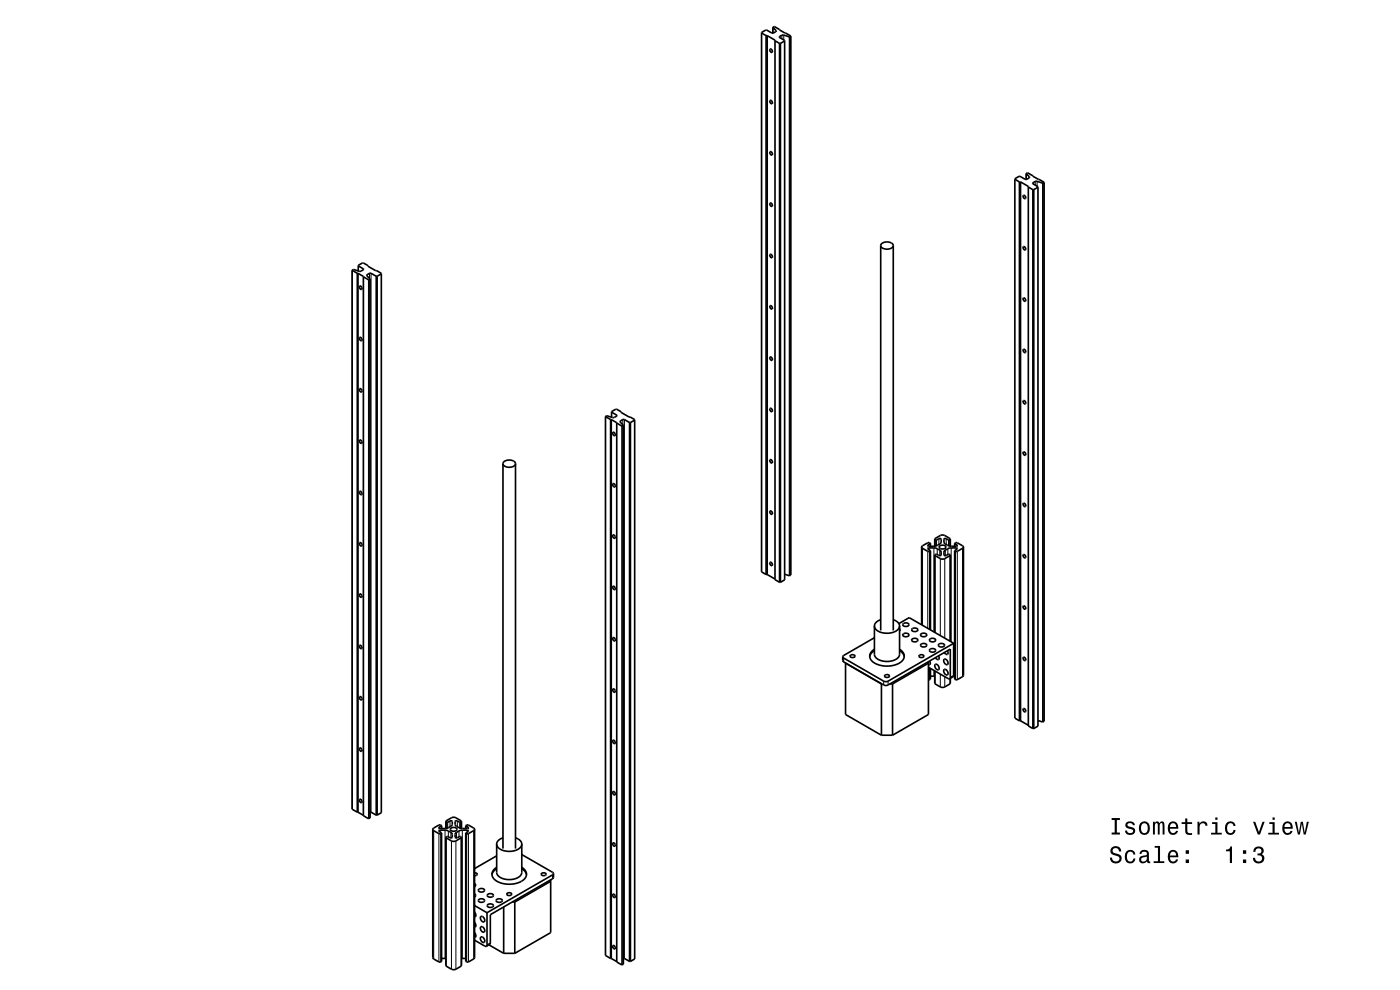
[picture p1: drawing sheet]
<svg xmlns="http://www.w3.org/2000/svg" width="297mm" height="210mm" viewBox="0 0 297 210" stroke-linecap="round" stroke-linejoin="round" font-family="sans-serif">
<g fill="none" stroke="#000" stroke-width=".35">
<path d="M161.6 7l.9 .6M162.5 7.6h.3M162.5 7.6v114.3M162.8 7.6l1.6 .9v114.5l1 .5M162.8 7.6v114.3M163.3 10.4h.3a.49 .49 0 0 1 .2 .7l-.4-.3zM164 5.8l.7 .8-.6 .4h-.4l-1.1-.6-1 .5v114.4l.9 .6M164 5.8l.3-.2 3.4 2M164 5.8v1.2M164.4 8.7l1 .5M165.4 9.2h.2M165.4 9.2v114.3"/>
<path d="M165.6 9.2v114.3M166.5 8.7l-.9 .5M167.7 7.6l.1 .1M167.8 7.7l-.4 .1-1.4-.4-.7 .5 1.2 .7v114.4l-.9 .5M167.8 7.7v114.3M163.3 21.3h.3a.49 .49 0 0 1 .2 .7l-.4-.3zM163.3 32.2h.3a.49 .49 0 0 1 .2 .7l-.4-.3zM215.3 38l1 .6M216.3 38.6v114.3M216.3 38.6h.2M216.5 38.6l1.7 .9v114.5l.9 .5M216.5 38.6v114.3"/>
<path d="M217.7 36.8l.7 .8-.6 .4h-.3l-1.1-.6-1.1 .5v114.4l1 .6M217.7 36.8v1.3M217.7 36.8l.3-.1 3.5 2M217.7 36.8h.1M218.2 39.7l.9 .5M220.2 39.7l-.9 .5M221.5 38.7h.1M221.5 38.7l-.3 .1-1.4-.4-.8 .5 1.2 .7v114.4l-.9 .5M221.5 38.7v114.3M74.7 57.3v114.3l1.1 .7M74.7 57.3v.1M74.7 57.4l1.1 .6"/>
<path d="M75.8 58v114.3M75.8 58h.1M75.9 58l1.2 .6v114.4l1.1 .6 .3-.1v-114.3M75.9 58v114.3M76 56.4l1.2 .7-.8 .5-1.4-.4-.3 .1M76 57.5v-1.2l1.1-.5 .9 .5v.2l2.9 1.5v114.4l-.9 .5M77.1 58.7l1.1 .6 .3-.1M78.5 59.2h.1M79.8 58.6l-1.1-.6h-.3l-.6 .4 .7 .8M79.8 58.6v114.3M79.8 58.6h.2M80 58.6v114.3"/>
<path d="M80.9 58.1l-.9 .5M163.3 43.1h.3a.49 .49 0 0 1 .2 .7l-.4-.3zM163.3 54h.3a.49 .49 0 0 1 .2 .7l-.4-.3zM186.8 52.1a1.54 1.54 0 0 0 2.7 0M186.8 52.1a1.54 1.54 0 0 1 2.7 0M186.8 52.1v81.6M189.5 52.1v81.6M217.1 52.3l.3 .1 .2 .4-.1 .2h-.2a.49 .49 0 0 1-.2-.7zM217.1 41.4l.3 .1 .2 .4-.1 .2h-.2a.49 .49 0 0 1-.2-.7zM219.1 40.2v114.3M219.1 40.2h.2M219.3 40.2v114.3"/>
<path d="M76.3 71.6a.44 .44 0 0 1 .4 .2 .44 .44 0 0 1 0 .5l-.5-.4zM76.3 60.7a.44 .44 0 0 1 .4 .2 .44 .44 0 0 1 0 .5l-.5-.4zM163.3 64.9h.3a.49 .49 0 0 1 .2 .6l-.4-.2zM163.3 75.8l.3-.1a.49 .49 0 0 1 .2 .7l-.4-.2zM217.1 74.1l.3 .1 .2 .4-.1 .2h-.2a.49 .49 0 0 1-.2-.7zM217.1 63.2l.3 .1 .2 .4-.1 .2h-.2a.49 .49 0 0 1-.2-.7zM76.3 93.3a.44 .44 0 0 1 .4 .3 .44 .44 0 0 1 0 .5l-.5-.4zM76.3 82.4a.44 .44 0 0 1 .4 .3 .44 .44 0 0 1 0 .5l-.5-.4zM106.7 98.4a1.53 1.53 0 0 0 2.7 0M106.7 98.4a1.54 1.54 0 0 1 2.7 0M106.7 98.4v81.6M109.4 98.4v81.6"/>
<path d="M128.4 88.4v114.3l1.1 .6M128.4 88.4h.1M128.5 88.4l1 .6M129.5 89v114.3M129.5 89h.2M129.7 89l1.1 .7v114.4l1.1 .6 .3-.2v-114.3M129.7 89v114.3M129.7 87.4l1.2 .8-.7 .4-1.4-.4-.4 .2M129.7 88.5v-1.2l1.1-.5 1 .6v.1l2.8 1.5v114.4l-.9 .5M130.1 91.7a.45 .45 0 0 1 .4 .2 .45 .45 0 0 1-.1 .5h-.1a.49 .49 0 0 1-.2-.7zM130.8 89.7l1.1 .7 .3-.2M132.2 90.2h.1"/>
<path d="M133.6 89.6l-1.1-.6h-.4l-.6 .4 .7 .8M133.6 89.6v114.3M133.6 89.6h.1M133.7 89.6v114.3M134.6 89.1l-.9 .5M163.3 86.7l.3-.1a.49 .49 0 0 1 .2 .7l-.4-.3zM163.3 97.5h.3a.49 .49 0 0 1 .2 .7l-.4-.3zM217.1 95.9h.3l.2 .5-.1 .2h-.2a.49 .49 0 0 1-.2-.7zM217.1 85l.3 .1 .2 .4-.1 .2h-.2a.49 .49 0 0 1-.2-.7zM76.3 115.1a.44 .44 0 0 1 .4 .2 .44 .44 0 0 1 0 .5l-.5-.4zM76.3 104.2a.44 .44 0 0 1 .4 .3 .44 .44 0 0 1 0 .4l-.5-.4zM130.1 113.5a.45 .45 0 0 1 .4 .2 .45 .45 0 0 1-.1 .5h-.1a.49 .49 0 0 1-.2-.7z"/>
<path d="M130.1 102.6a.45 .45 0 0 1 .4 .2 .45 .45 0 0 1-.1 .5h-.1a.49 .49 0 0 1-.2-.7zM163.3 108.4h.3a.49 .49 0 0 1 .2 .7l-.4-.3zM163.3 119.3h.3a.49 .49 0 0 1 .2 .7l-.4-.3zM195.5 116l.2 .3 1.1 .7 .6-.2M195.5 116v16.5M197.4 116.8l-.5-.3-.1-.2 1.6-.1a1.28 1.28 0 0 1 1.3 1.5l-.3 .2-.9-.4-.2 .2M197.4 115.3l-.6-.2-1.1 .7-.2 .2M197.4 115.3v.6M197.4 116.8v16.8M198.3 117.7l1.2 .8 .4 .1 .5-.1 1.2-.8M198.3 114.3l1.2-.7 .5-.1 .4 .1 1.2 .7M198.3 114.3l.4 .2 .5-.2h.4v.9l-1 .6h-1.7v-.2l.5-.3"/>
<path d="M198.3 114.3v1.6M198.3 117.7v16.4M199.3 115.9a.79 .79 0 0 1 1.3 .3 .73 .73 0 0 1-.7 .3 .73 .73 0 0 1-.6-.6zM201.6 114.3l-.2 .2-.9-.3-.2 .2a1.32 1.32 0 0 0 1.5 1.5l1.3-.1-.1-.2-.5-.3M201.6 114.3v1.6M201.6 117.7v18.4M202.5 116.8l.5-.3v-.2h-1.7l-1 .6v.9h.4l.5-.3 .4 .2M202.5 115.3l.6-.2 1.1 .7 .2 .2M202.5 115.3v.6M204.4 116v27.3l-.2 .2-1.3 .7-.4-.2v-27.2M204.4 116l-.2 .3-1.1 .7-.6-.2M217.1 117.6l.3 .1 .2 .4-.1 .2h-.2a.49 .49 0 0 1-.2-.7z"/>
<path d="M217.1 106.8h.3l.2 .4-.1 .3-.2-.1a.49 .49 0 0 1-.2-.6zM76.3 136.9a.44 .44 0 0 1 .4 .2 .44 .44 0 0 1 0 .5l-.5-.4zM76.3 126a.44 .44 0 0 1 .4 .2 .44 .44 0 0 1 0 .5l-.5-.4zM130.1 135.2a.45 .45 0 0 1 .4 .3 .45 .45 0 0 1-.1 .5l-.1-.1a.49 .49 0 0 1-.2-.7zM130.1 124.4a.45 .45 0 0 1 .4 .2 .45 .45 0 0 1-.1 .5l-.1-.1a.49 .49 0 0 1-.2-.6zM162.5 121.9h.3M162.8 121.9l1.6 .9M165.4 123.5h.2M166.5 121.8l.9 .3 .3-.1M167.8 122h-.1M178.8 139.3v.8l.2 .3 8.5 4.9 .4 .1 .5-.1 13.2-7.6v6l-.1 .3M180.4 139.1a.57 .57 0 0 1 .5-.2 .57 .57 0 0 1 .5 .4l-.6 .2-.4-.2z"/>
<path d="M185.5 137.7a1.62 1.62 0 0 0-1 1.7 1.62 1.62 0 0 0 1.4 1.4 5.1 5.1 0 0 0 5.7-.9 1.53 1.53 0 0 0-.8-2.2M185.5 135.3l-6.5 3.7-.2 .3M185.5 138l-.7 .6-.3 .7M185.5 132.8v6a2.51 2.51 0 0 0 3 1.5 2.18 2.18 0 0 0 2.3-1.5v-6M185.5 132.8a2.51 2.51 0 0 0 3 1.5 2.18 2.18 0 0 0 2.3-1.5M186.8 131.5l-.6 .2a1.33 1.33 0 0 0-.7 1.1M189.5 131.5l.6 .2a1.3 1.3 0 0 1 .7 1.1M190.7 132.3l2.2-1.3 9.4 5.5M190.8 133.4l.2 .2-.2 .2M190.8 138l.7 .6 .3 .7M191.6 134.5a.78 .78 0 0 1 1.2 .3 .67 .67 0 0 1-.7 .3 .67 .67 0 0 1-.5-.6zM191.6 132.4a.78 .78 0 0 1 1.2 .2 .67 .67 0 0 1-.7 .3 .67 .67 0 0 1-.5-.5z"/>
<path d="M193.4 133.4a.78 .78 0 0 1 1.3 .3 .67 .67 0 0 1-.7 .3 .67 .67 0 0 1-.6-.6zM193.5 135.6a.67 .67 0 0 1 .7-.2 .67 .67 0 0 1 .5 .5 .78 .78 0 0 1-1.3-.2zM195 139.1a.57 .57 0 0 1 .5-.2 .57 .57 0 0 1 .5 .4l-.6 .2-.4-.2zM195.3 136.7a.78 .78 0 0 1 1.3 .2 .67 .67 0 0 1-.7 .4 .67 .67 0 0 1-.6-.6zM195.4 134.5a.67 .67 0 0 1 .7-.2 .67 .67 0 0 1 .5 .5 .78 .78 0 0 1-1.3-.2zM197.2 135.6a.78 .78 0 0 1 1.3 .2 .67 .67 0 0 1-.7 .4 .67 .67 0 0 1-.6-.6zM197.2 137.8a.78 .78 0 0 1 1.3 .2 .67 .67 0 0 1-.7 .4 .67 .67 0 0 1-.6-.6zM199.1 136.7a.78 .78 0 0 1 1.3 .2 .67 .67 0 0 1-.7 .4 .67 .67 0 0 1-.6-.6zM199.1 139.1l.1 .5-.1 .3-.3-.1-.4-.3M200.3 139.8a.76 .76 0 0 1 .7 1.2 .77 .77 0 0 1-.7-1.2zM201 138l.1 .5-.1 .3h-.3l-.4-.4M202.3 136.5l-14.2 8.1-.6-.1-8.5-4.9-.2-.3"/>
<path d="M202.3 136.5v6.8l-.1 .3-.7 .4M217.1 139.4l.3 .1 .2 .4-.1 .2h-.2a.49 .49 0 0 1-.2-.7zM217.1 128.5l.3 .1 .2 .4-.1 .2h-.2a.49 .49 0 0 1-.2-.7zM76.3 158.7a.44 .44 0 0 1 .4 .2 .44 .44 0 0 1 0 .5l-.5-.4zM76.3 147.8a.44 .44 0 0 1 .4 .2 .44 .44 0 0 1 0 .5l-.5-.4zM130.1 157a.45 .45 0 0 1 .4 .3 .45 .45 0 0 1-.1 .4h-.1a.49 .49 0 0 1-.2-.7zM130.1 146.1a.45 .45 0 0 1 .4 .3 .45 .45 0 0 1-.1 .5l-.1-.1a.49 .49 0 0 1-.2-.7zM179.4 140.6v11l7.6 4.4M187 156h2.3M187.1 145.1l-.1 10.9M187.7 143.3a.56 .56 0 0 1 .5-.2 .56 .56 0 0 1 .5 .4l-.6 .2-.4-.2zM188.8 145.1h.5"/>
<path d="M189.3 145.1v10.9M197 141.5l4.1 2.4 .4 .1M197 140.7l-7.7 4.4M197 140.4v11.2l-7.7 4.4M197.2 140.2l.1 .7-.3 .1M197.4 141.8v2.2l-.4 .2M197.4 143.4h.9M198.3 142.3v2.7l1.2 .7 .7 .1 1.3-.7 .1-1.2M198.4 140.9a.76 .76 0 0 1 .7 1.2 .77 .77 0 0 1-.7-1.2zM200.3 142a.76 .76 0 0 1 .7 1.2 .77 .77 0 0 1-.7-1.2zM202.3 143.4h.2M216.3 152.9h.2"/>
<path d="M216.5 152.9l1.7 .9M217.1 150.3l.3 .1 .2 .4-.1 .2h-.2a.49 .49 0 0 1-.2-.7zM219.1 154.5h.2M220.2 152.8l1 .4 .3-.2M221.5 153h.1M75.8 172.3h.1M75.9 172.3l1.2 .6M76.3 169.5a.44 .44 0 0 1 .4 .3 .44 .44 0 0 1 0 .5l-.5-.4zM78.5 172.2l1.3 .7M79.8 172.9h.2M91.8 175.9v27.2l.2 .3 1.3 .7 .4-.2v-27.2M91.8 175.9l.2 .3 1.1 .6 .6-.1"/>
<path d="M93.7 175.1l-.6-.1-1.1 .6-.2 .3M93.7 175.1h.1M93.7 176.7l-.5-.3-.1-.3h1.6a1.27 1.27 0 0 1 1.2 1.5l-.2 .2-.9-.4-.2 .2M93.7 176.7h.1M93.7 175.1v.6M94.6 174.2l1.2-.7 .5-.1 .4 .1 1.2 .7M94.6 174.2l.4 .2 .5-.3h.3l.1 .9-1 .7h-1.7v-.2l.5-.4M94.6 177.6v27.2l1.2 .8 .4 .1 .5-.1 1.2-.8v-27.2M94.6 177.6l1.2 .8 .4 .1 .5-.1 1.2-.8M94.6 174.2v1.5M95.6 175.8a.71 .71 0 0 1 .8-.4 .71 .71 0 0 1 .5 .7 .72 .72 0 0 1-.8 .3 .72 .72 0 0 1-.5-.6zM97.9 174.2l-.2 .2-.9-.3-.3 .2a1.32 1.32 0 0 0 1.5 1.4h1.3v-.2l-.5-.4"/>
<path d="M97.9 174.2v1.5M98.8 176.7l.5-.3v-.3l-1.7 .1-1 .6v.9h.4l.5-.3 .4 .2M98.8 175.1l.6-.1 1.1 .7 .2 .2M98.8 175.1v.6M100.7 175.9v27.3l-.2 .2-1.3 .7-.4-.2v-27.2M100.7 175.9l-.2 .3-1.1 .6-.6-.1M105.4 179.1v5.9a2.5 2.5 0 0 0 2.9 1.6 2.16 2.16 0 0 0 2.4-1.6v-5.9M105.4 179.1a2.51 2.51 0 0 0 2.9 1.5 2.16 2.16 0 0 0 2.4-1.5M106.7 177.7l-.6 .3a1.32 1.32 0 0 0-.7 1.1M109.4 177.7l.6 .3a1.3 1.3 0 0 1 .7 1.1M130.1 178.8a.45 .45 0 0 1 .4 .2 .45 .45 0 0 1-.1 .5h-.1a.49 .49 0 0 1-.2-.7zM130.1 167.9a.45 .45 0 0 1 .4 .2 .45 .45 0 0 1-.1 .5h-.1a.49 .49 0 0 1-.2-.7z"/>
<path d="M100.7 189.6l.2 .3-.2 .3M100.7 185.1l.3 .1 .3 .2-.2 .3-.4 .1M100.7 187.5l.2 .3-.2 .3M100.7 197.9l.3 .6-.3 .3M100.7 195.7l.3 .7-.3 .3M100.7 193.5l.3 .7-.3 .3M100.7 199.4l2.1 1.3h.4M100.7 192.1l2.6 1.5M101.5 188.7a.78 .78 0 0 1 1.3 .2 .67 .67 0 0 1-.7 .4 .67 .67 0 0 1-.6-.6zM101.6 190.8a.66 .66 0 0 1 .7-.2 .66 .66 0 0 1 .4 .6 .78 .78 0 0 1-1.2-.2zM102 198.8a.73 .73 0 0 1 .7 .3 .73 .73 0 0 1-.1 .8 .8 .8 0 0 1-.6-1.1zM102 196.6a.73 .73 0 0 1 .7 .4 .73 .73 0 0 1-.1 .8 .8 .8 0 0 1-.6-1.2z"/>
<path d="M102 194.4a.73 .73 0 0 1 .7 .4 .73 .73 0 0 1-.1 .8 .8 .8 0 0 1-.6-1.2zM103.3 193.6v6.8l-.1 .3M103.5 189.7a.67 .67 0 0 1 .7-.2 .67 .67 0 0 1 .4 .6 .78 .78 0 0 1-1.2-.2zM103.5 191.9a.67 .67 0 0 1 .7-.2 .67 .67 0 0 1 .4 .6 .78 .78 0 0 1-1.2-.3zM105.3 190.8a.66 .66 0 0 1 .7-.2 .66 .66 0 0 1 .5 .6 .78 .78 0 0 1-1.2-.2zM105.4 184a1.58 1.58 0 0 0-1 1.6 1.58 1.58 0 0 0 1.1 1.4 5.2 5.2 0 0 0 5.9-.8 1.52 1.52 0 0 0-.7-2.2M105.4 184.3l-.7 .6-.3 .7M105.4 181.5l-4.7 2.7M106.8 192.4v9.8M107.5 189.6l.4-.2 .6 .1a.49 .49 0 0 1-.5 .5 .49 .49 0 0 1-.5-.4zM108.7 191.3h.5M109.2 191.3v10.9"/>
<path d="M110.7 181.3l6.5 3.7 .2 .3M110.7 184.3l.7 .6 .3 .7M114.8 185.3l.6-.2 .4 .2a.49 .49 0 0 1-.5 .5 .49 .49 0 0 1-.5-.5zM116.8 186.9l-7.6 4.4M116.8 186.6v11.2l-7.6 4.4M117.4 185.3v.8l-.2 .3-13.2 7.6v6l-.1 .3-.7 .4M117.4 185.3l-.2 .3-13.9 8M130.1 189.7a.45 .45 0 0 1 .4 .2 .45 .45 0 0 1-.1 .5h-.1a.49 .49 0 0 1-.2-.7zM93.7 203.3h.9M98.8 203.3h-.9M103.7 200.4l3.1 1.8M106.8 202.2h2.4"/>
<path d="M129.5 203.3h.2M129.7 203.3l1.1 .7M130.1 200.6a.45 .45 0 0 1 .4 .2 .45 .45 0 0 1-.1 .5h-.1a.49 .49 0 0 1-.2-.7zM132.2 203.3l1.4 .6M133.6 203.9h.1"/>
</g>
<g fill="none" stroke="#000" stroke-width=".21">
<path d="M164 5.8v1.2M164.6 6.5v.2M165.4 7.8v.1M165.9 7.5v.7M166.3 7.4v1.1M167.4 7.8v114.3M167.5 7.8v114.3M167.7 7.7v114.3M217.7 36.8v1.3M218.4 37.5v.2M219.1 38.8v.2M219.6 38.5v.8"/>
<path d="M220 38.5v1M221.2 38.8v114.4M221.2 38.8v114.3M221.5 38.7v114.3M74.7 57.4v114.3M77.1 57v.2M77.9 58.3v.3M78.2 59.3v114.3M78.3 59.3v114.3M78.4 58v1.1M78.5 59.2v114.3M78.7 58v114.3"/>
<path d="M128.5 88.4v114.3M130.8 88.1v.2M131.6 89.3v.3M131.9 90.4v114.3M132 90.4v114.3M132.1 89v1.1M132.2 90.2v114.3M132.5 89v114.3M195.7 116.3v16.3M196.8 117v16.3M196.9 115.6v.2M197.1 116.2v.4"/>
<path d="M197.2 117v16.5M197.4 115.3v.6M197.4 116.9v16.7M198.1 116.2v17.8M198.4 114.5v1.4M198.4 117.9v16.3M198.5 114.5v1.3M198.7 114.5v1.3M198.8 116.4v1.2M199.2 114.3v1.2M199.4 116.7v1.2M199.5 118.5v16.3"/>
<path d="M200.4 118.5v16.9M200.5 116.7v1.2M200.7 114.3v1.2M201.1 116.4v1.2M201.2 114.5v1.3M201.4 114.5v1.3M201.5 114.5v1.4M201.5 117.9v18.1M201.8 116.2v20M202.5 115.3v.6M202.5 116.9v27.2M202.7 117v27.2"/>
<path d="M202.8 116.2v.4M203 115.6v.2M203.1 117v27.2M204.2 116.3v27.2M179 139.6v.8M187.5 144.5v.8M188.4 144.5v.8M197.2 141.7v2.5M197.4 141.8v2.3M198.1 142.2v1.2M198.4 142.3v2.8M199.5 143v2.7"/>
<path d="M200.4 143.5v2.2M201.5 143.9v1.2M202.3 143.3l-.7 .4M92 176.2v27.2M93.1 176.8v27.3M93.2 175.5v.2M93.3 176.1v.4M93.5 176.8v27.3M93.7 175.2v.5M93.7 176.7v27.3M94.4 176.1v27.2M94.7 174.3v1.4"/>
<path d="M94.7 177.7v27.2M94.8 174.4v1.3M95 174.4v1.2M95.1 176.3v1.2M95.5 174.1v1.3M95.7 176.6v1.2M95.8 178.4v27.2M96.7 178.4v27.2M96.8 176.6v1.2M97 174.1v1.3M97.4 176.3v1.2M97.5 174.4v1.2"/>
<path d="M97.7 174.4v1.3M97.8 174.3v1.4M97.8 177.7v27.2M98.1 176.1v27.2M98.8 175.2v.5M98.8 176.7v27.3M99 176.8v27.3M99.1 176.1v.4M99.3 175.5v.2M99.4 176.8v27.3M100.5 176.2v27.2M117.2 185.6v.8"/>
<path d="M104 200l-.7 .4"/>
</g>
<g fill="#000">
<path d="M235.8 173.5v.4h.7v2.7h-.7v.4h1.8v-.4h-.7v-2.7h.7v-.4zM239 174.4a.76 .76 0 0 0-.2 .9 .76 .76 0 0 0 .7 .5l.9 .3a.63 .63 0 0 1-.6 .7 .63 .63 0 0 1-.7-.6h-.4a1.07 1.07 0 0 0 1.2 .9 1.07 1.07 0 0 0 .9-1.2l-.4-.4-1.1-.3a.54 .54 0 0 1 .4-.7 .54 .54 0 0 1 .6 .5h.5a1.03 1.03 0 0 0-.7-.8 1.03 1.03 0 0 0-1.1 .2zM241.9 174.6a1.53 1.53 0 0 0 .9 2.5 1.48 1.48 0 0 0 1.1-1.4 1.48 1.48 0 0 0-1.1-1.5l-.5 .1zM242.2 174.9a.67 .67 0 0 1 .8-.3 .67 .67 0 0 1 .4 .6 1.11 1.11 0 0 1-.6 1.5 1.17 1.17 0 0 1-.6-1.8zM244.6 174.3v2.7h.4v-2.1l.2-.3h.3l.1 .3v2.1h.4v-2.1l.4-.3 .2 .1v.4v1.9h.4v-1.8a.69 .69 0 0 0-.5-1l-.5 .4-.2-.3-.3-.1-.5 .4v-.3zM248 174.6a1.54 1.54 0 0 0 .8 2.5 1.06 1.06 0 0 0 1.1-.9h-.4l-.2 .4-.4 .1a.76 .76 0 0 1-.7-.9h1.8a1.17 1.17 0 0 0-.5-1.4 1.17 1.17 0 0 0-1.5 .2zM248.4 174.8a.66 .66 0 0 1 .8-.1 .66 .66 0 0 1 .3 .7h-1.3zM251.4 173.6v.8h-.7v.4h.7l.1 1.8a1.05 1.05 0 0 0 1.4 .5v-.4a.68 .68 0 0 1-1-.3v-1.6h1v-.4h-1v-.8zM254 174.3v2.7h.5v-1.5a.66 .66 0 0 1 .3-.8 .66 .66 0 0 1 .9 .2v.3h.5a.89 .89 0 0 0-.7-1 .89 .89 0 0 0-1.1 .6v-.5zM257.1 174.4v.4h.7v1.8h-.9v.4h2.3v-.4h-.9v-2.2zM257.8 173.4v.5h.5v-.5zM260.2 174.6a1.53 1.53 0 0 0 .8 2.5 1.06 1.06 0 0 0 1.1-1h-.4a.67 .67 0 0 1-.6 .6 .67 .67 0 0 1-.7-.6 1.11 1.11 0 0 1 .6-1.5 .6 .6 0 0 1 .7 .6h.4a1.09 1.09 0 0 0-.8-1 1.09 1.09 0 0 0-1.1 .4zM265.8 174.3l1 2.7h.5l1-2.7h-.5l-.7 2.2-.8-2.2zM269.3 174.4v.4h.7v1.8h-.9v.4h2.2v-.4h-.9v-2.2zM270 173.4v.5h.4v-.5zM272.3 174.6a1.54 1.54 0 0 0 .8 2.5 1.06 1.06 0 0 0 1.1-.9h-.4l-.3 .4-.3 .1a.76 .76 0 0 1-.7-.9h1.8a1.17 1.17 0 0 0-.5-1.4 1.17 1.17 0 0 0-1.5 .2zM272.7 174.8a.66 .66 0 0 1 .8-.1 .66 .66 0 0 1 .3 .7h-1.3zM274.7 174.3l.6 2.7h.5l.4-2.3 .4 2.3h.4l.7-2.7h-.5l-.4 2.3-.4-2.3h-.5l-.3 2.3-.5-2.3z" fill-rule="evenodd"/>
<path d="M235.9 179.8a.96 .96 0 0 0-.3 1 .96 .96 0 0 0 .9 .7 .77 .77 0 0 1 .9 .9 .84 .84 0 0 1-.9 .3 .84 .84 0 0 1-.6-.8h-.5a1.21 1.21 0 0 0 1.5 1.3 1.21 1.21 0 0 0 .8-1.8l-.8-.3a.71 .71 0 0 1-.9-.7 .7 .7 0 0 1 .8-.5 .7 .7 0 0 1 .6 .7h.5a1.16 1.16 0 0 0-.7-1.1 1.16 1.16 0 0 0-1.3 .3zM238.9 180.7a1.53 1.53 0 0 0 .9 2.5 1.05 1.05 0 0 0 1.1-1.1h-.5a.67 .67 0 0 1-.6 .7 .67 .67 0 0 1-.7-.6 1.11 1.11 0 0 1 .7-1.5 .6 .6 0 0 1 .6 .6h.5a1.09 1.09 0 0 0-.8-1 1.09 1.09 0 0 0-1.2 .4zM242 180.5l-.2 .6h.4a.55 .55 0 0 1 .6-.5 .55 .55 0 0 1 .4 .8h-.2a1 1 0 0 0-1 .3 1 1 0 0 0-.3 1 .94 .94 0 0 0 1.6 0l.1 .3 .6 .1v-.4h-.2l-.1-1.6a1.02 1.02 0 0 0-1.7-.6zM242.2 182l1.1-.3a.77 .77 0 0 1-.2 .9 .77 .77 0 0 1-.9 .1zM245 179.4v.4h.6v2.9h-.9v.4h2.3v-.4h-.9v-3.3zM248 180.7a1.54 1.54 0 0 0 .8 2.5 1.06 1.06 0 0 0 1.1-.9h-.4l-.2 .3-.4 .2a.76 .76 0 0 1-.7-1h1.8a1.17 1.17 0 0 0-.5-1.3 1.17 1.17 0 0 0-1.5 .2zM248.4 180.9a.66 .66 0 0 1 .8-.2 .66 .66 0 0 1 .3 .8h-1.3zM251.5 182.3v.8h.7v-.8zM251.5 180.4v.7h.7v-.7z" fill-rule="evenodd"/>
<path d="M260.1 180.2v.4h.8v2.5h.5v-3.6h-.4a.77 .77 0 0 1-.9 .7zM263.7 182.3v.8h.7v-.8zM263.7 180.4v.7h.7v-.7zM266.2 179.8l-.3 .9h.4a.62 .62 0 0 1 .4-.8 .62 .62 0 0 1 .8 .3 .62 .62 0 0 1-.3 .8h-.4v.4a.72 .72 0 0 1 .9 .5 .72 .72 0 0 1-.5 .9 .72 .72 0 0 1-.9-.5v-.3h-.5a1.18 1.18 0 0 0 1.5 1.2 1.18 1.18 0 0 0 .6-1.9l-.2-.1a.9 .9 0 0 0 .3-1.1 .9 .9 0 0 0-1-.6z" fill-rule="evenodd"/>
</g>
</svg>
